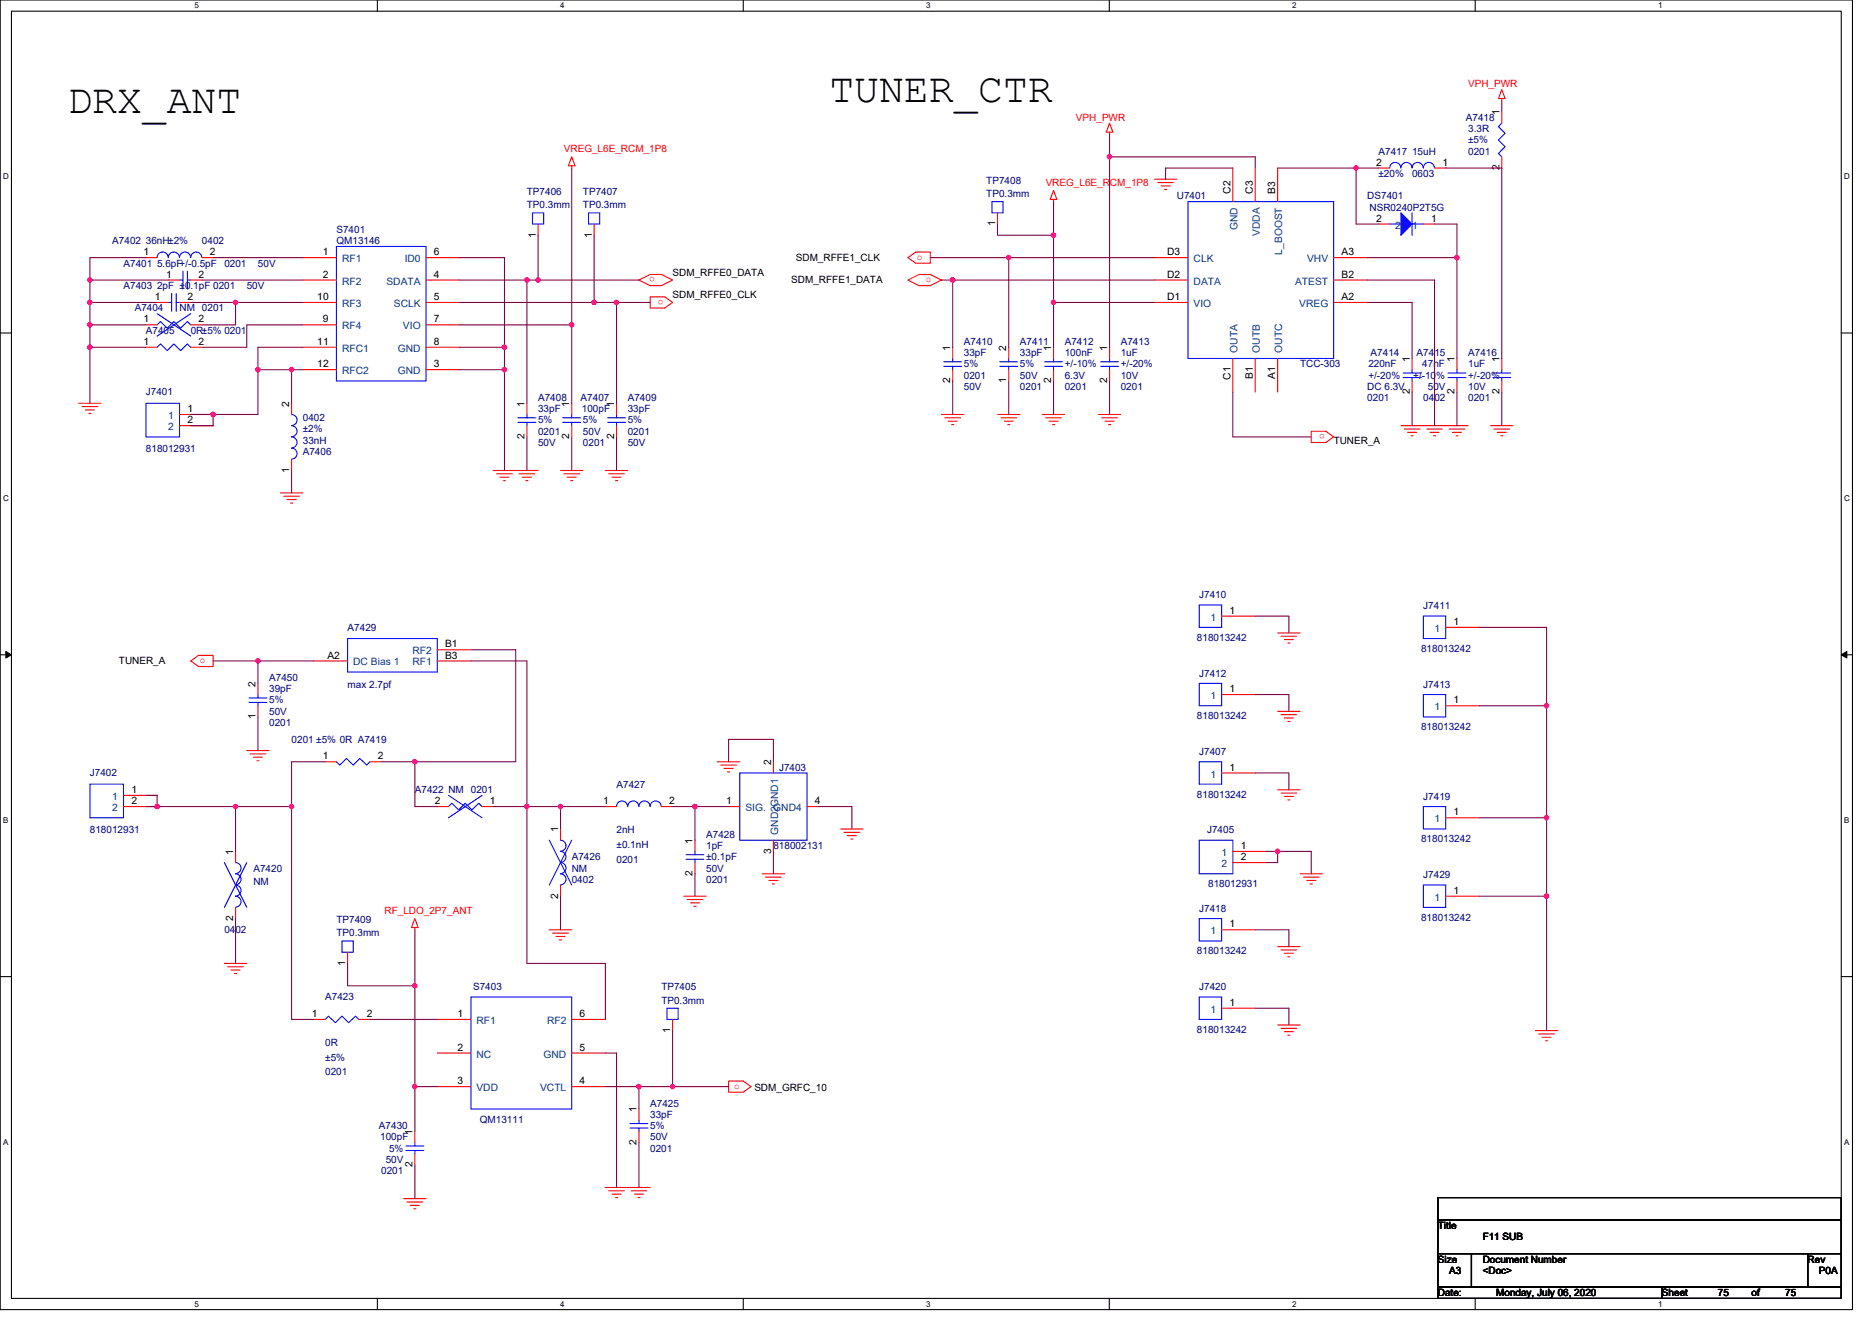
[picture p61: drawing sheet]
<svg xmlns="http://www.w3.org/2000/svg" width="297mm" height="210mm" viewBox="0 0 297 210" stroke-linecap="round" stroke-linejoin="round" font-family="sans-serif">
<defs><g id="words">
<g font-size="6.6">
<text x="10.7" y="17.9">DRX_ANT</text>
<text x="131.6" y="16.1">TUNER_CTR</text>
</g>
<g font-size="1.6" fill="#f00">
<text x="233" y="13.9">VPH_PWR</text>
<text x="170.7" y="19.2">VPH_PWR</text>
<text x="89.5" y="24.2">VREG_L6E_RCM_1P8</text>
<text x="165.9" y="29.5">VREG_L6E_RCM_1P8</text>
<text x="145.5" y="41.3">o</text>
<text x="103.9" y="44" transform="rotate(180 103.9 44)">o</text>
<text x="105.3" y="47.6" transform="rotate(180 105.3 47.6)">o</text>
<text x="146.9" y="44.8">o</text>
<text x="210.2" y="68.9" transform="rotate(180 210.2 68.9)">o</text>
<text x="31.7" y="105.3">o</text>
<text x="61" y="145.1">RF_LDO_2P7_ANT</text>
<text x="116.5" y="172.8">o</text>
</g>
<g font-size="1.6" fill="#000080">
<text x="232.6" y="19.2">A7418</text>
<text x="233" y="21">3.3R</text>
<text x="233" y="22.8">±5%</text>
<text x="156.5" y="29.1">TP7408</text>
<text x="218.7" y="24.5">A7417 15uH</text>
<text x="218.7" y="28.1">±20%</text>
<text x="224.1" y="28.1">0603</text>
<text x="233" y="24.5">0201</text>
<text x="83.6" y="30.9">TP7406</text>
<text x="83.6" y="33.1">TP0.3mm</text>
<text x="92.5" y="30.9">TP7407</text>
<text x="92.5" y="33.1">TP0.3mm</text>
<text x="156.5" y="31.3">TP0.3mm</text>
<text x="186.7" y="31.6">U7401</text>
<text x="217" y="31.6">DS7401</text>
<text x="217.3" y="33.4">NSR0240P2T5G</text>
<text x="17.8" y="38.8">A7402 36nH±2%</text>
<text x="32" y="38.8">0402</text>
<text x="53.4" y="37">S7401</text>
<text x="53.4" y="38.8">QM13146</text>
<text x="19.6" y="42.3">A7401 5.6pF+/-0.5pF</text>
<text x="19.6" y="45.9">A7403 2pF ±0.1pF 0201</text>
<text x="35.6" y="42.3">0201</text>
<text x="39.2" y="45.9">50V</text>
<text x="40.9" y="42.3">50V</text>
<text x="21.4" y="49.4">A7404</text>
<text x="23.2" y="53">A7405</text>
<text x="28.5" y="49.4">NM 0201</text>
<text x="30.3" y="53">0R±5% 0201</text>
<text x="152.9" y="54.8">A7410</text>
<text x="152.9" y="56.5">33pF</text>
<text x="152.9" y="58.3">5%</text>
<text x="161.8" y="54.8">A7411</text>
<text x="161.8" y="56.5">33pF</text>
<text x="161.8" y="58.3">5%</text>
<text x="168.9" y="54.8">A7412</text>
<text x="168.9" y="56.5">100nF</text>
<text x="168.9" y="58.3">+/-10%</text>
<text x="177.8" y="54.8">A7413</text>
<text x="177.8" y="56.5">1uF</text>
<text x="177.8" y="58.3">+/-20%</text>
<text x="206.3" y="58.3">TCC-303</text>
<text x="217.1" y="58.3">220nF</text>
<text x="217.5" y="56.5">A7414</text>
<text x="224.8" y="56.5">A7415</text>
<text x="225.7" y="58.3">47nF</text>
<text x="233" y="56.5">A7416</text>
<text x="233" y="58.3">1uF</text>
<text x="23.2" y="62.8">J7401</text>
<text x="85.4" y="63.6">A7408</text>
<text x="85.4" y="65.4">33pF</text>
<text x="92.1" y="63.6">A7407</text>
<text x="92.3" y="65.4">100pF</text>
<text x="99.6" y="63.6">A7409</text>
<text x="99.6" y="65.4">33pF</text>
<text x="152.9" y="60.1">0201</text>
<text x="152.9" y="61.9">50V</text>
<text x="161.8" y="61.9">0201</text>
<text x="161.8" y="60.1">50V</text>
<text x="168.9" y="61.9">0201</text>
<text x="168.9" y="60.1">6.3V</text>
<text x="177.8" y="61.9">0201</text>
<text x="177.8" y="60.1">10V</text>
<text x="217" y="63.6">0201</text>
<text x="217" y="61.9">DC 6.3V</text>
<text x="217.1" y="60.1">+/-20%</text>
<text x="224.2" y="60.1">+/-10%</text>
<text x="225.8" y="63.6">0402</text>
<text x="226.6" y="61.9">50V</text>
<text x="233" y="63.6">0201</text>
<text x="233" y="61.9">10V</text>
<text x="233" y="60.1">+/-20%</text>
<text x="23.2" y="71.8">818012931</text>
<text x="48" y="70.4">33nH</text>
<text x="48" y="68.6">±2%</text>
<text x="48" y="66.8">0402</text>
<text x="85.4" y="69">0201</text>
<text x="85.4" y="70.8">50V</text>
<text x="85.4" y="67.2">5%</text>
<text x="92.5" y="70.8">0201</text>
<text x="92.5" y="69">50V</text>
<text x="92.5" y="67.2">5%</text>
<text x="99.6" y="69">0201</text>
<text x="99.6" y="70.8">50V</text>
<text x="99.6" y="67.2">5%</text>
<text x="48" y="72.2">A7406</text>
<text x="190.3" y="94.9">J7410</text>
<text x="55.2" y="100.1">A7429</text>
<text x="189.9" y="101.7">818013242</text>
<text x="225.8" y="96.7">J7411</text>
<text x="190.3" y="107.4">J7412</text>
<text x="225.5" y="103.5">818013242</text>
<text x="42.7" y="108.1">A7450</text>
<text x="42.7" y="109.9">39pF</text>
<text x="42.7" y="113.4">50V</text>
<text x="42.7" y="111.7">5%</text>
<text x="55.2" y="109.2">max 2.7pf</text>
<text x="225.8" y="109.2">J7413</text>
<text x="42.7" y="115.2">0201</text>
<text x="46.3" y="117.9">0201 ±5% 0R A7419</text>
<text x="189.9" y="114.2">818013242</text>
<text x="190.3" y="119.8">J7407</text>
<text x="225.5" y="115.9">818013242</text>
<text x="14.3" y="123.2">J7402</text>
<text x="65.8" y="125.9">A7422 NM 0201</text>
<text x="97.8" y="125">A7427</text>
<text x="123.6" y="122.3">J7403</text>
<text x="189.9" y="126.6">818013242</text>
<text x="225.8" y="126.9">J7419</text>
<text x="14.3" y="132.3">818012931</text>
<text x="90.7" y="136.5">A7426</text>
<text x="97.8" y="132.3">2nH</text>
<text x="97.8" y="134.6">±0.1nH</text>
<text x="97.8" y="136.9">0201</text>
<text x="112.1" y="133">A7428</text>
<text x="112.1" y="134.8">1pF</text>
<text x="112.1" y="136.5">±0.1pF</text>
<text x="122.7" y="134.8">818002131</text>
<text x="191.5" y="132.3">J7405</text>
<text x="225.5" y="133.7">818013242</text>
<text x="40.2" y="138.3">A7420</text>
<text x="40.2" y="140.5">NM</text>
<text x="90.7" y="138.3">NM</text>
<text x="90.7" y="140.1">0402</text>
<text x="112.1" y="140.1">0201</text>
<text x="112.1" y="138.3">50V</text>
<text x="191.7" y="140.8">818012931</text>
<text x="225.8" y="139.4">J7429</text>
<text x="35.6" y="148.1">0402</text>
<text x="53.4" y="146.5">TP7409</text>
<text x="53.4" y="148.6">TP0.3mm</text>
<text x="190.3" y="144.7">J7418</text>
<text x="225.5" y="146.2">818013242</text>
<text x="189.9" y="151.5">818013242</text>
<text x="51.6" y="158.8">A7423</text>
<text x="75.1" y="157.2">S7403</text>
<text x="104.9" y="157.2">TP7405</text>
<text x="104.9" y="159.3">TP0.3mm</text>
<text x="190.3" y="157.2">J7420</text>
<text x="51.6" y="166.1">0R</text>
<text x="189.9" y="163.9">818013242</text>
<text x="51.6" y="168.4">±5%</text>
<text x="51.6" y="170.7">0201</text>
<text x="60.1" y="179.2">A7430</text>
<text x="76.1" y="178.2">QM13111</text>
<text x="103.2" y="175.7">A7425</text>
<text x="103.2" y="177.4">33pF</text>
<text x="103.2" y="179.2">5%</text>
<text x="60.3" y="181">100pF</text>
<text x="61.2" y="184.6">50V</text>
<text x="61.7" y="182.8">5%</text>
<text x="103.2" y="182.8">0201</text>
<text x="103.2" y="181">50V</text>
<text x="60.5" y="186.3">0201</text>
</g>
<g font-size="1.6">
<text x="237.9" y="18.3" transform="rotate(-90 237.9 18.3)">1</text>
<text x="218.4" y="26.3">2</text>
<text x="228.9" y="26.3">1</text>
<text x="237.9" y="27.1" transform="rotate(-90 237.9 27.1)">2</text>
<text x="157.9" y="35.9" transform="rotate(-90 157.9 35.9)">1</text>
<text x="195.2" y="30.8" transform="rotate(-90 195.2 30.8)">C2</text>
<text x="198.8" y="30.8" transform="rotate(-90 198.8 30.8)">C3</text>
<text x="202.3" y="30.8" transform="rotate(-90 202.3 30.8)">B3</text>
<text x="218.4" y="35.2">2</text>
<text x="227.1" y="35.2">1</text>
<text x="22.8" y="40.5">1</text>
<text x="33.3" y="40.5">2</text>
<text x="51.2" y="40.5">1</text>
<text x="68.9" y="40.5">6</text>
<text x="85" y="37.7" transform="rotate(-90 85 37.7)">1</text>
<text x="93.9" y="37.7" transform="rotate(-90 93.9 37.7)">1</text>
<text x="126.3" y="41.4">SDM_RFFE1_CLK</text>
<text x="185.2" y="40.5">D3</text>
<text x="212.9" y="40.5">A3</text>
<text x="24.6" y="47.6">1</text>
<text x="26.3" y="44.1">1</text>
<text x="29.7" y="47.6">2</text>
<text x="31.5" y="44.1">2</text>
<text x="50.4" y="47.6">10</text>
<text x="51.2" y="44.1">2</text>
<text x="68.9" y="47.6">5</text>
<text x="68.9" y="44.1">4</text>
<text x="106.7" y="43.7">SDM_RFFE0_DATA</text>
<text x="106.7" y="47.3">SDM_RFFE0_CLK</text>
<text x="125.6" y="45">SDM_RFFE1_DATA</text>
<text x="185.2" y="47.6">D1</text>
<text x="185.2" y="44.1">D2</text>
<text x="212.9" y="44.1">B2</text>
<text x="212.9" y="47.6">A2</text>
<text x="22.8" y="51.2">1</text>
<text x="31.5" y="51.2">2</text>
<text x="51.2" y="51.2">9</text>
<text x="68.9" y="51.2">7</text>
<text x="22.8" y="54.7">1</text>
<text x="31.5" y="54.7">2</text>
<text x="50.4" y="54.7">11</text>
<text x="50.4" y="58.3">12</text>
<text x="68.9" y="58.3">3</text>
<text x="68.9" y="54.7">8</text>
<text x="150.8" y="55.6" transform="rotate(-90 150.8 55.6)">1</text>
<text x="159.7" y="55.6" transform="rotate(-90 159.7 55.6)">2</text>
<text x="166.8" y="55.6" transform="rotate(-90 166.8 55.6)">1</text>
<text x="175.7" y="55.6" transform="rotate(-90 175.7 55.6)">1</text>
<text x="223.7" y="57.4" transform="rotate(-90 223.7 57.4)">1</text>
<text x="230.8" y="57.4" transform="rotate(-90 230.8 57.4)">1</text>
<text x="237.9" y="57.4" transform="rotate(-90 237.9 57.4)">1</text>
<text x="29.7" y="65.4">1</text>
<text x="45.9" y="64.5" transform="rotate(-90 45.9 64.5)">2</text>
<text x="83.2" y="64.5" transform="rotate(-90 83.2 64.5)">1</text>
<text x="90.3" y="64.5" transform="rotate(-90 90.3 64.5)">1</text>
<text x="97.4" y="64.5" transform="rotate(-90 97.4 64.5)">1</text>
<text x="150.8" y="60.8" transform="rotate(-90 150.8 60.8)">2</text>
<text x="159.7" y="60.8" transform="rotate(-90 159.7 60.8)">1</text>
<text x="166.8" y="60.8" transform="rotate(-90 166.8 60.8)">2</text>
<text x="175.7" y="60.8" transform="rotate(-90 175.7 60.8)">2</text>
<text x="195.2" y="60.2" transform="rotate(-90 195.2 60.2)">C1</text>
<text x="198.8" y="60.1" transform="rotate(-90 198.8 60.1)">B1</text>
<text x="202.3" y="60.1" transform="rotate(-90 202.3 60.1)">A1</text>
<text x="223.7" y="62.6" transform="rotate(-90 223.7 62.6)">2</text>
<text x="230.8" y="62.6" transform="rotate(-90 230.8 62.6)">2</text>
<text x="237.9" y="62.6" transform="rotate(-90 237.9 62.6)">2</text>
<text x="29.7" y="67.2">2</text>
<text x="83.2" y="69.7" transform="rotate(-90 83.2 69.7)">2</text>
<text x="90.3" y="69.7" transform="rotate(-90 90.3 69.7)">2</text>
<text x="97.4" y="69.7" transform="rotate(-90 97.4 69.7)">2</text>
<text x="211.6" y="70.4">TUNER_A</text>
<text x="45.9" y="75.1" transform="rotate(-90 45.9 75.1)">1</text>
<text x="195.1" y="97.4">1</text>
<text x="230.6" y="99.2">1</text>
<text x="18.9" y="105.4">TUNER_A</text>
<text x="51.9" y="104.5">A2</text>
<text x="70.6" y="104.5">B3</text>
<text x="70.6" y="102.7">B1</text>
<text x="40.6" y="109" transform="rotate(-90 40.6 109)">2</text>
<text x="195.1" y="109.9">1</text>
<text x="230.6" y="111.6">1</text>
<text x="40.6" y="114.2" transform="rotate(-90 40.6 114.2)">1</text>
<text x="20.8" y="125.9">1</text>
<text x="51.2" y="120.5">1</text>
<text x="60" y="120.5">2</text>
<text x="122.3" y="121.4" transform="rotate(-90 122.3 121.4)">2</text>
<text x="195.1" y="122.3">1</text>
<text x="20.8" y="127.6">2</text>
<text x="69" y="127.6">2</text>
<text x="77.7" y="127.6">1</text>
<text x="95.7" y="127.6">1</text>
<text x="106.2" y="127.6">2</text>
<text x="115.2" y="127.6">1</text>
<text x="129.3" y="127.6">4</text>
<text x="230.6" y="129.4">1</text>
<text x="37" y="135.7" transform="rotate(-90 37 135.7)">1</text>
<text x="88.6" y="132.1" transform="rotate(-90 88.6 132.1)">1</text>
<text x="109.9" y="133.9" transform="rotate(-90 109.9 133.9)">1</text>
<text x="122.3" y="135.5" transform="rotate(-90 122.3 135.5)">3</text>
<text x="196.9" y="134.7">1</text>
<text x="196.9" y="136.5">2</text>
<text x="88.6" y="142.6" transform="rotate(-90 88.6 142.6)">2</text>
<text x="109.9" y="139.1" transform="rotate(-90 109.9 139.1)">2</text>
<text x="230.6" y="141.9">1</text>
<text x="37" y="146.2" transform="rotate(-90 37 146.2)">2</text>
<text x="195.1" y="147.2">1</text>
<text x="54.8" y="153.3" transform="rotate(-90 54.8 153.3)">1</text>
<text x="49.5" y="161.4">1</text>
<text x="58.2" y="161.4">2</text>
<text x="72.6" y="161.4">1</text>
<text x="92" y="161.4">6</text>
<text x="195.1" y="159.6">1</text>
<text x="72.6" y="166.8">2</text>
<text x="92" y="166.8">5</text>
<text x="106.3" y="164" transform="rotate(-90 106.3 164)">1</text>
<text x="72.6" y="172.1">3</text>
<text x="92" y="172.1">4</text>
<text x="119.7" y="173.2">SDM_GRFC_10</text>
<text x="101" y="176.6" transform="rotate(-90 101 176.6)">1</text>
<text x="65.4" y="185.3" transform="rotate(-90 65.4 185.3)">2</text>
<text x="65.4" y="180.1" transform="rotate(-90 65.4 180.1)">1</text>
<text x="101" y="181.7" transform="rotate(-90 101 181.7)">2</text>
<text x="228.2" y="195.1">Title</text>
<text x="235.3" y="196.8">F11 SUB</text>
<text x="228.2" y="200.4">Size</text>
<text x="229.9" y="202.2">A3</text>
<text x="235.3" y="200.4">Document Number</text>
<text x="235.3" y="202.2">&lt;Doc&gt;</text>
<text x="286.8" y="200.4">Rev</text>
<text x="288.6" y="202.2">P0A</text>
<text x="228.2" y="205.7">Date:</text>
<text x="237.4" y="205.7">Monday, July 06, 2020</text>
<text x="263.7" y="205.7">Sheet</text>
<text x="272.6" y="205.7">75</text>
<text x="277.9" y="205.7">of</text>
<text x="283.3" y="205.7">75</text>
</g>
<g font-size="1.6" fill="#004080">
<text x="54.3" y="41.6">RF1</text>
<text x="64.2" y="41.6">ID0</text>
<text x="189.4" y="41.6">CLK</text>
<text x="196.4" y="36.5" transform="rotate(-90 196.4 36.5)">GND</text>
<text x="199.9" y="37.4" transform="rotate(-90 199.9 37.4)">VDDA</text>
<text x="203.5" y="40.4" transform="rotate(-90 203.5 40.4)">L_BOOST</text>
<text x="207.4" y="41.6">VHV</text>
<text x="221.4" y="36.3">2</text>
<text x="224.1" y="36.3">1</text>
<text x="54.3" y="45.2">RF2</text>
<text x="61.3" y="45.2">SDATA</text>
<text x="189.4" y="45.2">DATA</text>
<text x="205.5" y="45.2">ATEST</text>
<text x="54.3" y="48.7">RF3</text>
<text x="54.3" y="52.3">RF4</text>
<text x="62.5" y="48.7">SCLK</text>
<text x="63.9" y="52.3">VIO</text>
<text x="189.4" y="48.7">VIO</text>
<text x="206.2" y="48.7">VREG</text>
<text x="54.3" y="55.8">RFC1</text>
<text x="54.3" y="59.4">RFC2</text>
<text x="63.1" y="59.4">GND</text>
<text x="63.1" y="55.8">GND</text>
<text x="196.4" y="56" transform="rotate(-90 196.4 56)">OUTA</text>
<text x="199.9" y="56" transform="rotate(-90 199.9 56)">OUTB</text>
<text x="203.5" y="56" transform="rotate(-90 203.5 56)">OUTC</text>
<text x="26.7" y="66.5">1</text>
<text x="26.7" y="68.3">2</text>
<text x="192.1" y="98.5">1</text>
<text x="227.6" y="100.3">1</text>
<text x="56" y="105.6">DC Bias 1</text>
<text x="65.5" y="105.6">RF1</text>
<text x="65.5" y="103.8">RF2</text>
<text x="192.1" y="111">1</text>
<text x="227.6" y="112.7">1</text>
<text x="192.1" y="123.4">1</text>
<text x="17.8" y="127">1</text>
<text x="17.8" y="128.7">2</text>
<text x="118.3" y="128.7">SIG.</text>
<text x="122.7" y="128.7">GND4</text>
<text x="227.6" y="130.5">1</text>
<text x="123.5" y="132.5" transform="rotate(-90 123.5 132.5)">GND2GND1</text>
<text x="193.8" y="135.8">1</text>
<text x="193.8" y="137.6">2</text>
<text x="227.6" y="143">1</text>
<text x="192.1" y="148.3">1</text>
<text x="192.1" y="160.7">1</text>
<text x="75.6" y="162.5">RF1</text>
<text x="75.6" y="167.9">NC</text>
<text x="86.3" y="167.9">GND</text>
<text x="86.8" y="162.5">RF2</text>
<text x="75.6" y="173.2">VDD</text>
<text x="85.7" y="173.2">VCTL</text>
</g>
<g font-size="1.3">
<text x="30.8" y="1.3">5</text>
<text x="88.9" y="1.3">4</text>
<text x="147" y="1.3">3</text>
<text x="205" y="1.3">2</text>
<text x="263.1" y="1.3">1</text>
<text x=".5" y="28.4">D</text>
<text x="292.6" y="28.4">D</text>
<text x=".5" y="79.5">C</text>
<text x="292.6" y="79.5">C</text>
<text x=".5" y="130.6">B</text>
<text x="292.6" y="130.6">B</text>
<text x=".5" y="181.7">A</text>
<text x="292.6" y="181.7">A</text>
<text x="30.8" y="207.4">5</text>
<text x="88.9" y="207.4">4</text>
<text x="147" y="207.4">3</text>
<text x="205" y="207.4">2</text>
<text x="263.1" y="207.4">1</text>
</g>
</g></defs>
<path d="M0 0h293.9v207.9h-293.9zM1.8 1.8h290.4v204.3h-290.4z" fill="none" stroke="#000" stroke-width=".17"/>
<g fill="#fff">
<path d="M30.8 .2h.7v1.4h-.7z"/>
<path d="M30.8 206.3h.7v1.4h-.7z"/>
</g>
<path d="M59.9 0v1.8M59.9 206.1v1.8" fill="none" stroke="#000" stroke-width=".17"/>
<g fill="#fff">
<path d="M88.9 .2h.7v1.4h-.7z"/>
<path d="M88.9 206.3h.7v1.4h-.7z"/>
</g>
<path d="M117.9 0v1.8M117.9 206.1v1.8" fill="none" stroke="#000" stroke-width=".17"/>
<g fill="#fff">
<path d="M147 .2h.7v1.4h-.7z"/>
<path d="M147 206.3h.7v1.4h-.7z"/>
</g>
<path d="M176 0v1.8M176 206.1v1.8" fill="none" stroke="#000" stroke-width=".17"/>
<g fill="#fff">
<path d="M205 .2h.7v1.4h-.7z"/>
<path d="M205 206.3h.7v1.4h-.7z"/>
</g>
<path d="M234.1 0v1.8M234.1 206.1v1.8" fill="none" stroke="#000" stroke-width=".17"/>
<g fill="#fff">
<path d="M263.1 .2h.7v1.4h-.7z"/>
<path d="M263.1 206.3h.7v1.4h-.7z"/>
<path d="M.5 27.3h.9v1.4h-.9z"/>
<path d="M292.6 27.3h.9v1.4h-.9z"/>
<path d="M.5 78.4h.9v1.4h-.9z"/>
<path d="M292.6 78.4h.9v1.4h-.9z"/>
</g>
<path d="M0 52.9h1.8M292.2 52.9h1.7" fill="none" stroke="#000" stroke-width=".17"/>
<g fill="#fff">
<path d="M.5 129.5h.8v1.4h-.8z"/>
<path d="M292.6 129.5h.9v1.4h-.9z"/>
</g>
<path d="M0 103.9h1.8M292.2 103.9h1.7" fill="none" stroke="#000" stroke-width=".17"/>
<path d="M.9 103.4l.9 .5-.9 .5zM292.2 103.9l.8-.5v1z" fill="#000" stroke="#000" stroke-width=".16"/>
<g fill="#fff">
<path d="M.5 180.5h.8v1.4h-.8z"/>
<path d="M292.6 180.5h.9v1.4h-.9z"/>
</g>
<path d="M0 155h1.8M292.2 155h1.7M228.2 190.1h64v3.5h-64zM228.2 193.6h64v5.4h-64zM228.2 199h5.3v5.3h-5.3zM233.5 199h53.3v5.3h-53.3zM286.8 199h5.4v5.3h-5.4zM228.2 204.3h35.5v1.8h-35.5zM263.7 204.3h28.5v1.8h-28.5z" fill="none" stroke="#000" stroke-width=".17"/>
<g fill="none" stroke="#f00" stroke-width=".17">
<path d="M176.1 19.6l.5 1.4h-1.1zM238.3 14.2l.5 1.4h-1zM238.3 15.6v.4M238.3 17.8v1.8M85.4 35.6v1.7M90.7 24.9l.5 1.4h-1zM90.7 26.3v.4M94.3 35.6v1.7M158.3 33.8v1.8M167.2 30.2l.5 1.4h-1.1zM167.2 31.6v.4M176.1 21v.3"/>
<path d="M183.2 28.4h3.5M183.7 29h2.5M184.2 29.5h1.5M184.8 30.1h.3M195.6 26.7v5.3M199.2 26.7v5.3M202.7 26.7v5.3M218.7 26.7h1.8M218.7 35.6h1.8M225.8 35.6h1.8M227.6 26.7h1.8M238.3 24.9v1.8"/>
<path d="M23.2 51.6h1.7M23.2 40.9h1.7M23.2 55.1h1.7M24.9 48h1.8M26.7 44.4h1.8M28.5 48h1.8M30.3 44.4h1.7M30.3 51.6h1.7M30.3 55.1h1.7M32 40.9h1.8M48 40.9h5.4M48 44.4h5.4"/>
<path d="M48 48h5.4M48 51.6h5.4M48 55.1h5.4M48 58.7h5.4M67.6 58.7h5.3M67.6 44.4h5.3M67.6 48h5.3M67.6 40.9h5.3M67.6 51.6h5.3M67.6 55.1h5.3M101.4 44.4l1.8-.8h1.7l1.8 .8-1.8 .9h-1.7zM103.2 47.1h2.3l1.2 .9-1.2 .9h-2.3z"/>
<path d="M144.1 44.4l1.7-.8h1.8l1.8 .8-1.8 .9h-1.8zM144.1 40.9l1.2-.9h2.3v1.8h-2.3zM151.2 55.1v1.8M151.2 58.7v1.8M160.1 58.7v1.8M160.1 55.1v1.8M167.2 55.1v1.8M167.2 58.7v1.8M176.1 55.1v1.8M176.1 58.7v1.8M183.2 48h5.3M183.2 44.4h5.3"/>
<path d="M183.2 40.9h5.3M195.6 56.9v5.3M199.2 56.9v5.3M202.7 56.9v5.3M211.6 48h5.4M211.6 40.9h5.4M211.6 44.4h5.4M224.1 56.9v1.8M231.2 56.9v1.8M238.3 56.9v1.8M12.5 64h3.5M13 64.5h2.5"/>
<path d="M13.5 65.1h1.5M14.1 65.6h.3M28.5 65.8h5.3M28.5 67.6h5.3M44.5 78.2h3.5M45 78.8h2.5M45.5 79.3h1.5M46.1 79.8h.3M46.3 72.9v1.8M46.3 64v1.8M78.3 74.7h7.1M78.8 75.2h2.5"/>
<path d="M79.3 75.7h1.5M79.9 76.3h.3M82.4 75.2h2.5M82.9 75.7h1.4M83.4 76.3h.4M83.6 64v1.8M83.6 67.6v1.7M88.9 74.7h3.6M89.5 75.2h2.5M90 75.7h1.4M90.5 76.3h.4M90.7 64v1.8"/>
<path d="M90.7 67.6v1.7M96.1 74.7h3.5M96.6 75.2h2.5M97.1 75.7h1.4M97.7 76.3h.3M97.8 64v1.8M97.8 67.6v1.7M149.4 65.8h3.5M149.9 66.3h2.5M150.4 66.8h1.5M151 67.4h.3M158.3 65.8h3.5"/>
<path d="M158.8 66.3h2.5M159.3 66.8h1.5M159.9 67.4h.3M165.4 65.8h3.5M165.9 66.3h2.5M166.5 66.8h1.4M167 67.4h.3M174.3 65.8h3.5M174.8 66.3h2.5M175.3 66.8h1.5M175.9 67.4h.3M208.1 68.5h2.3l1.2 .8-1.2 .9h-2.3z"/>
<path d="M222.3 67.6h10.7M222.8 68.1h2.5M223.3 68.6h1.5M223.9 69.2h.3M224.1 60.5v1.7M226.4 68.1h2.5M226.9 68.6h1.4M227.5 69.2h.3M229.9 68.1h2.5M230.5 68.6h1.4M231 69.2h.3M231.2 60.5v1.7"/>
<path d="M236.5 67.6h3.6M237 68.1h2.5M237.6 68.6h1.4M238.1 69.2h.4M238.3 60.5v1.7M193.8 97.8h5.4M229.4 99.6h5.3M30.3 104.9l1.2-.9h2.3v1.8h-2.3zM39.2 119.1h3.5M39.7 119.7h2.5M40.9 112v1.8M40.9 108.5v1.7"/>
<path d="M49.8 104.9h5.4M69.4 104.9h5.3M69.4 103.1h5.3M193.8 110.2h5.4M202.7 100.5h3.6M202.7 112.9h3.6M203.3 101h2.5M203.3 113.4h2.5M203.8 101.5h1.4M203.8 114h1.4M204.3 102.1h.4M204.3 114.5h.4"/>
<path d="M229.4 112h5.3M19.6 126.2h5.3M19.6 128h5.3M37.4 135.1v1.8M40.2 120.2h1.5M40.8 120.7h.3M51.6 120.9h1.8M58.7 120.9h1.8M69.4 128h1.8M76.5 128h1.8M88.9 131.6v1.7M96.1 128h1.7"/>
<path d="M104.9 128h1.8M110.3 133.4v1.7M110.3 136.9v1.8M113.8 120.9h3.6M114.4 121.4h2.5M114.9 122h1.4M115.4 122.5h.4M115.6 128h1.8M120.9 138.7h3.6M121.5 139.2h2.5M122 139.7h1.4M122.7 120.9v1.8"/>
<path d="M122.7 133.3v1.8M128.1 128h1.7M133.4 131.6h3.5M133.9 132.1h2.5M134.4 132.6h1.5M135 133.2h.3M193.8 122.7h5.4M195.6 135.1h5.4M195.6 136.9h5.4M202.7 125.3h3.6M203.3 125.9h2.5M203.8 126.4h1.4"/>
<path d="M204.3 127h.4M206.3 138.7h3.5M206.8 139.2h2.5M207.3 139.7h1.5M229.4 129.8h5.3M35.6 152.9h3.6M36.1 153.4h2.5M36.7 154h1.4M37.2 154.5h.3M37.4 144v1.8M55.2 151.1v1.8M65.8 145.8l.6 1.4h-1.1z"/>
<path d="M65.8 147.2v.4M87.2 147.6h3.5M87.7 148.1h2.5M88.2 148.6h1.5M88.8 149.2h.3M88.9 140.5v1.7M108.5 142.2h3.6M109 142.8h2.5M109.6 143.3h1.4M110.1 143.8h.3M122.6 140.3h.3M193.8 147.6h5.4"/>
<path d="M202.7 150.2h3.6M203.3 150.8h2.5M203.8 151.3h1.4M204.3 151.8h.4M207.9 140.3h.3M229.4 142.2h5.3M49.8 161.8h1.8M56.9 161.8h1.8M65.8 179.6v1.8M69.4 161.8h5.3M69.4 167.1h5.3M69.4 172.5h5.3"/>
<path d="M90.7 172.5h5.4M90.7 167.1h5.4M90.7 161.8h5.4M101.4 176v1.8M101.4 179.6v1.8M106.7 161.8v1.8M115.6 171.6h2.3l1.3 .9-1.3 .9h-2.3zM193.8 160h5.4M202.7 162.7h3.6M203.3 163.2h2.5M203.8 163.7h1.4M204.3 164.3h.4"/>
<path d="M243.6 163.6h3.6M244.2 164.1h2.5M244.7 164.6h1.4M245.2 165.2h.4M64 190.2h3.6M64.6 190.8h2.5M65.1 191.3h1.4M65.7 191.9h.3M65.8 183.1v1.8M96.1 188.5h7.1M96.6 189h2.5M97.1 189.5h1.4"/>
<path d="M97.7 190.1h.3M100.1 189h2.5M100.7 189.5h1.4M101.2 190.1h.4"/>
</g>
<g fill="none" stroke="#00f" stroke-width=".17">
<path d="M238.3 19.6l-.5 .5 1 1.1-1 1 1 1.1-1 1.1 .5 .5M53.4 39.1h14.2v21.4h-14.2zM84.5 33.8h1.8v1.8h-1.8zM93.4 33.8h1.8v1.8h-1.8zM157.4 32h1.8v1.8h-1.8zM188.5 32h23.1v24.9h-23.1zM220.5 35.6h1.8M220.5 26.6a.88 .88 0 0 1 .9-.8 .88 .88 0 0 1 .9 .8M222.3 26.6a.89 .89 0 0 1 .9-.8 .89 .89 0 0 1 .9 .8 .89 .89 0 0 1 .9-.8 .89 .89 0 0 1 .8 .8 .88 .88 0 0 1 .9-.8 .88 .88 0 0 1 .9 .8M224.1 35.6h1.7M224.1 33.8v3.5M24.9 51.6l.6-.6 1 1.1 1.1-1.1 1.1 1.1 1-1.1 .6 .6"/>
<path d="M24.9 55.1l.6-.5 1 1 1.1-1 1.1 1 1-1 .6 .5M24.9 49.8l5.4 3.5M26.7 48h.5M27.2 46.6v2.8M28 46.6v2.8M28 48h.5M28.5 44.5h.5M29 43v2.9M29.7 43v2.9M29.7 44.5h.6M30.2 40.9a.89 .89 0 0 0-.8-.9 .89 .89 0 0 0-.9 .9 .89 .89 0 0 0-.9-.9 .89 .89 0 0 0-.9 .9 .88 .88 0 0 0-.9-.9 .88 .88 0 0 0-.9 .9M30.3 49.8l-5.4 3.5"/>
<path d="M32 40.9a.88 .88 0 0 0-.9-.9 .88 .88 0 0 0-.8 .9M149.8 57.4h2.8M149.8 58.1h2.8M151.2 56.9v.5M151.2 58.1v.6M158.6 58.1h2.9M158.6 57.4h2.9M160.1 58.1v.6M160.1 56.9v.5M165.8 57.4h2.8M165.8 58.1h2.8M167.2 56.9v.5"/>
<path d="M167.2 58.1v.6M174.6 57.4h2.9M174.6 58.1h2.9M176.1 56.9v.5M176.1 58.1v.6M222.6 59.2h2.9M222.6 59.9h2.9M224.1 58.7v.5M224.1 59.9v.6M229.8 59.2h2.8M229.8 59.9h2.8M231.2 58.7v.5"/>
<path d="M231.2 59.9v.6M236.9 59.2h2.8M236.9 59.9h2.8M238.3 58.7v.5M238.3 59.9v.6M23.2 64h5.3v5.3h-5.3zM46.2 71.1a.88 .88 0 0 1 .9 .9 .88 .88 0 0 1-.9 .9M46.2 69.3a.88 .88 0 0 1 .9 .9 .88 .88 0 0 1-.9 .9M46.2 65.8a.89 .89 0 0 1 .9 .9 .89 .89 0 0 1-.9 .9 .88 .88 0 0 1 .9 .8 .88 .88 0 0 1-.9 .9M82.2 66.3h2.8M82.2 67h2.8M83.6 65.8v.5"/>
<path d="M83.6 67v.6M89.3 66.3h2.8M89.3 67h2.8M90.7 65.8v.5M90.7 67v.6M96.4 66.3h2.8M96.4 67h2.8M97.8 65.8v.5M97.8 67v.6M190.3 96h3.5v3.6h-3.5zM225.8 97.8h3.6v3.5h-3.6zM39.5 111.5h2.9"/>
<path d="M39.5 110.8h2.9M40.9 111.5v.5M40.9 110.2v.6M55.2 101.3h14.2v5.4h-14.2zM190.3 108.5h3.5v3.5h-3.5zM225.8 110.2h3.6v3.6h-3.6zM14.3 124.5h5.3v5.3h-5.3zM35.6 136.9l3.6 7.1M37.4 136.9a.88 .88 0 0 1 .8 .9 .88 .88 0 0 1-.8 .9 .89 .89 0 0 1 .8 .9 .89 .89 0 0 1-.8 .8M39.2 136.9l-3.6 7.1M53.4 120.9l.5 .5 1.1-1 1 1 1.1-1 1.1 1 .5-.5M71.2 128l.5-.5 1.1 1 1-1 1.1 1 1.1-1 .5 .5"/>
<path d="M71.2 126.2l5.3 3.6M76.5 126.2l-5.3 3.6M87.2 133.3l3.5 7.2M88.9 133.3a.88 .88 0 0 1 .9 .9 .88 .88 0 0 1-.9 .9 .89 .89 0 0 1 .9 .9 .89 .89 0 0 1-.9 .9 .89 .89 0 0 1 .9 .9 .89 .89 0 0 1-.9 .9 .89 .89 0 0 1 .9 .9 .89 .89 0 0 1-.9 .8M90.7 133.3l-3.5 7.2M99.6 128a.88 .88 0 0 0-.9-.9 .88 .88 0 0 0-.9 .9M101.4 128a.88 .88 0 0 0-.9-.9 .88 .88 0 0 0-.9 .9M103.1 128a.88 .88 0 0 0-.8-.9 .88 .88 0 0 0-.9 .9M104.9 128a.88 .88 0 0 0-.9-.9 .88 .88 0 0 0-.8 .9M108.9 135.7h2.8M108.9 136.4h2.8M110.3 135.1v.6"/>
<path d="M110.3 136.4v.5M117.4 122.7h10.7v10.6h-10.7zM190.3 133.3h5.3v5.4h-5.3zM190.3 120.9h3.5v3.6h-3.5zM225.8 128h3.6v3.6h-3.6zM37.4 140.5a.88 .88 0 0 1 .8 .8 .88 .88 0 0 1-.8 .9M37.4 142.2a.88 .88 0 0 1 .8 .9 .88 .88 0 0 1-.8 .9M54.3 149.4h1.7v1.7h-1.7zM74.7 158.2h16v17.8h-16zM190.3 145.8h3.5v3.6h-3.5zM190.3 158.2h3.5v3.6h-3.5zM225.8 140.5h3.6v3.5h-3.6z"/>
<path d="M51.6 161.8l.5-.5 1.1 1 1.1-1 1 1 1.1-1 .5 .5M100 178.3h2.8M100 179h2.8M101.4 177.8v.5M101.4 179v.6M105.8 160h1.8v1.8h-1.8zM64.4 181.9h2.8M64.4 182.6h2.8M65.8 181.4v.5M65.8 182.6v.5"/>
</g>
<path d="M222.3 33.8l1.8 1.8-1.8 1.7z" fill-rule="evenodd" fill="#00f" stroke="#00f" stroke-width=".17"/>
<g fill="none" stroke="#800040" stroke-width=".17">
<path d="M238.3 16v1.8M85.4 37.3v7.1M90.7 26.7v24.9M94.3 37.3v10.7M158.3 35.6v1.7h8.9v10.7M167.2 32v5.3M176.1 24.9h23.1v1.8M176.1 21.3v3.6M176.1 24.9v30.2M195.6 26.7h-10.6v1.7M202.7 26.7h12.5M215.2 26.7h3.5"/>
<path d="M215.2 26.7v8.9h3.5M227.6 35.6h3.6v5.3M229.4 26.7h8.9v30.2M14.3 51.6h8.9M14.3 51.6v3.5M14.3 48h10.6M14.3 55.1h8.9M14.3 55.1v8.9M14.3 44.4h12.4M14.3 44.5v3.5M14.3 48v3.6M23.2 40.9h-8.9v3.5"/>
<path d="M30.3 48h7.1M32 44.4h16M33.8 40.9h14.2M37.4 48v3.6h-5.4M37.4 48h10.6M40.9 58.7v7.1h-7.1M40.9 58.7h5.4M46.3 58.7h1.7M46.3 58.7v5.3M48 51.6h-8.8v3.5h-7.2M48 55.1h-7.1v3.6M72.9 51.6h17.8"/>
<path d="M72.9 55.1h7.1M72.9 58.7h7.1M72.9 44.4h12.5M72.9 48h21.4M72.9 40.9h7.1v14.2M80 55.1v3.6M80 58.7v16M83.6 44.5v19.5M85.4 44.4h16M90.7 51.6v12.4M94.3 48h3.5M97.8 48h5.4"/>
<path d="M97.8 48v16M147.6 40.9h12.5M149.4 44.4h1.8M151.2 44.4h32M151.2 44.4v10.7M160.1 40.9v14.2M160.1 40.9h23.1M167.2 48h16M167.2 48v7.1M217 48h7.1v8.9M217 44.4h10.6v23.2M217 40.9h14.2"/>
<path d="M231.2 40.9v16M30.3 65.8h3.5M33.8 65.8v1.8h-3.5M46.3 74.7v3.5M83.6 69.3v5.4M90.7 69.3v5.4M97.8 69.3v5.4M151.2 60.5v5.3M160.1 60.5v5.3M167.2 60.5v5.3M176.1 60.5v5.3M195.6 62.2v7.1h12.5"/>
<path d="M224.1 62.2v5.4M231.2 62.2v5.4M238.3 62.2v5.4M199.2 97.8h5.3v2.7M234.7 99.6h10.7v12.4M33.8 104.9h7.1M40.9 113.8v5.3M40.9 104.9h8.9M40.9 104.9v3.6M74.7 104.9h8.9v23.1M74.7 103.1h7.1v17.8h-16M199.2 110.2h5.3v2.7"/>
<path d="M234.7 112h10.7v17.8h-10.7M23.2 126.2h1.7v1.8M23.2 128h1.7M24.9 128h12.5M37.4 128v7.1M37.4 128h8.9M46.3 128v33.8h3.5M51.6 120.9h-5.3v7.1M60.5 120.9h5.3M65.8 120.9v7.1h3.6M78.3 128h5.3M83.6 128h5.3"/>
<path d="M83.6 128v24.9h12.5v8.9M88.9 128v3.6M88.9 128h7.2M106.7 128h3.6M110.3 128h5.3M110.3 128v5.3M110.3 138.7v3.5M115.6 120.9v-3.6h7.1v3.6M122.7 135.1v3.6M129.8 128h5.4v3.6M199.2 122.7h5.3v2.6M201 135.1h1.7"/>
<path d="M202.7 135.1h5.4v3.6M202.7 135.1v1.8h-1.7M245.4 129.8v12.4M37.4 145.8v7.1M55.2 152.9v3.6h10.6v16M65.8 147.6v8.9M88.9 142.2v5.4M199.2 147.6h5.3v2.6M234.7 142.2h10.7M245.4 142.2v21.4M58.7 161.8h10.7M65.8 172.5v7.1"/>
<path d="M65.8 172.5h3.6M96.1 167.1h1.7v21.4M96.1 172.5h5.3M101.4 172.5h5.3M101.4 172.5v3.5M106.7 163.6v8.9h8.9M199.2 160h5.3v2.7M65.8 184.9v5.3M101.4 181.4v7.1"/>
</g>
<g fill="#f0f" stroke="#f0f" stroke-width=".17">
<circle cx="176" cy="24.9" r=".35"/>
<circle cx="215.2" cy="26.7" r=".35"/>
<circle cx="160" cy="40.9" r=".35"/>
<circle cx="231.2" cy="40.9" r=".35"/>
<circle cx="14.3" cy="44.4" r=".35"/>
<circle cx="83.6" cy="44.4" r=".35"/>
<circle cx="151.2" cy="44.4" r=".35"/>
<circle cx="14.3" cy="48" r=".35"/>
<circle cx="37.4" cy="48" r=".35"/>
<circle cx="94.3" cy="48" r=".35"/>
<circle cx="97.8" cy="48" r=".35"/>
<circle cx="167.2" cy="48" r=".35"/>
<circle cx="14.3" cy="55.1" r=".35"/>
<circle cx="14.3" cy="51.5" r=".35"/>
<circle cx="90.7" cy="51.5" r=".35"/>
<circle cx="40.9" cy="58.7" r=".35"/>
<circle cx="80" cy="55.1" r=".35"/>
<circle cx="46.3" cy="58.7" r=".35"/>
<circle cx="80" cy="58.7" r=".35"/>
<circle cx="40.9" cy="104.9" r=".35"/>
<circle cx="83.6" cy="128" r=".35"/>
<circle cx="65.8" cy="120.9" r=".35"/>
<circle cx="24.9" cy="128" r=".35"/>
<circle cx="37.4" cy="128" r=".35"/>
<circle cx="46.3" cy="128" r=".35"/>
<circle cx="88.9" cy="128" r=".35"/>
<circle cx="110.3" cy="128" r=".35"/>
<circle cx="202.7" cy="135.1" r=".35"/>
<circle cx="101.4" cy="172.5" r=".35"/>
<circle cx="33.8" cy="65.8" r=".35"/>
<circle cx="85.4" cy="44.4" r=".35"/>
<circle cx="65.8" cy="156.5" r=".35"/>
<circle cx="65.8" cy="172.5" r=".35"/>
<circle cx="167.2" cy="37.3" r=".35"/>
<circle cx="106.7" cy="172.5" r=".35"/>
<circle cx="245.4" cy="112" r=".35"/>
<circle cx="245.4" cy="129.8" r=".35"/>
<circle cx="245.4" cy="142.2" r=".35"/>
</g>
<use href="#words"/>
</svg>
